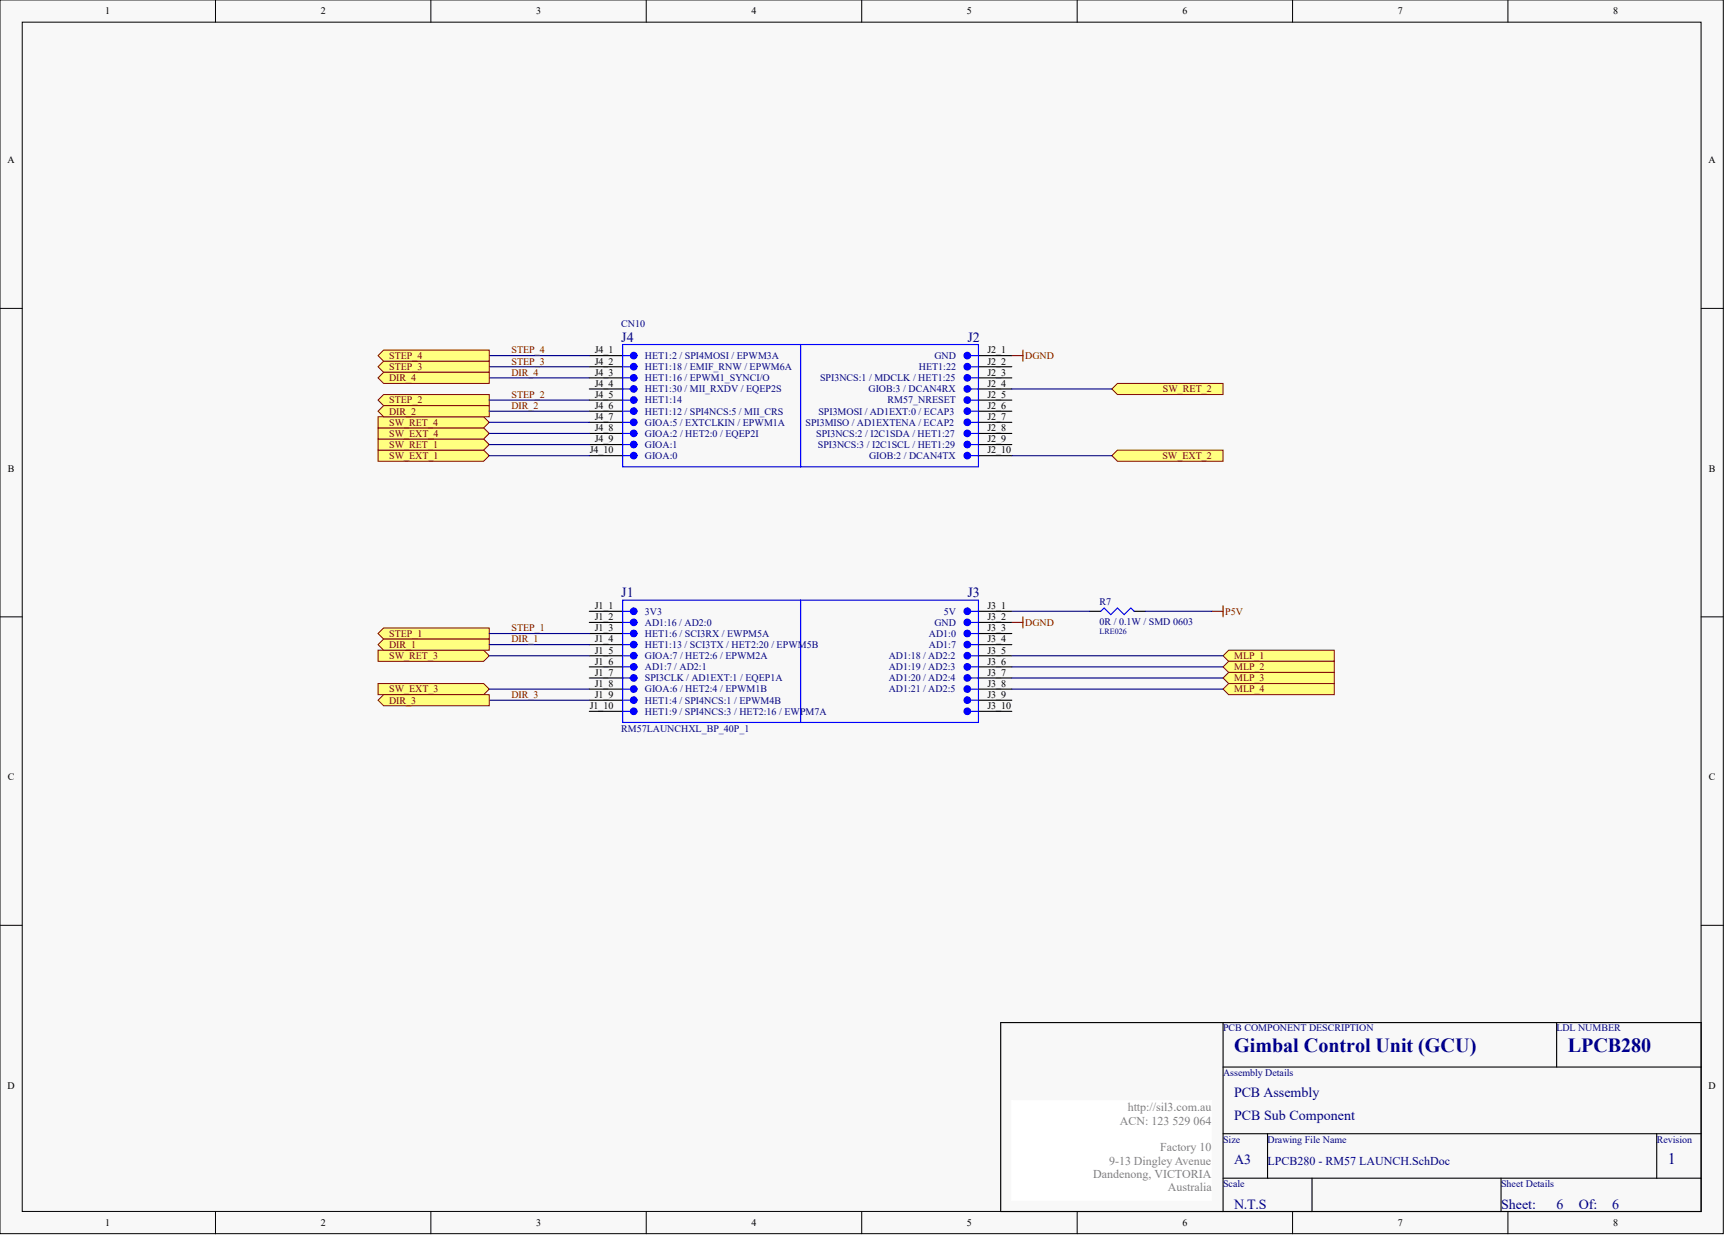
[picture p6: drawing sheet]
<svg xmlns="http://www.w3.org/2000/svg" width="328mm" height="235mm" viewBox="0 0 328 235" stroke-linecap="round" stroke-linejoin="round" font-family="sans-serif">
<defs><g id="words">
<g font-size="3.8" fill="#000080">
<text x="234.6" y="199.9">Gimbal Control Unit (GCU)</text>
<text x="298" y="199.9">LPCB280</text>
</g>
<text font-size="3" fill="#000080" x="317" y="221.2">1</text>
<g font-size="2.7" fill="#000080">
<text x="118.1" y="64.9">J4</text>
<text x="183.9" y="64.9">J2</text>
<text x="118.1" y="113.5">J1</text>
<text x="183.9" y="113.5">J3</text>
<text x="234.6" y="208.6">PCB Assembly</text>
<text x="234.6" y="212.8">PCB Sub Component</text>
<text x="234.6" y="221.3">A3</text>
<text x="234.6" y="229.7">N.T.S</text>
<text x="285.3" y="229.7">Sheet:</text>
<text x="295.9" y="229.7">6</text>
<text x="300.1" y="229.7">Of:</text>
<text x="306.5" y="229.7">6</text>
</g>
<g font-size="2.3" fill="#808080">
<text x="212.9" y="213.8">ACN: 123 529 064</text>
<text x="214.4" y="211.2">http://sil3.com.au</text>
<text x="210.8" y="221.4">9-13 Dingley Avenue</text>
<text x="220.5" y="218.8">Factory 10</text>
<text x="207.8" y="223.9">Dandenong, VICTORIA</text>
<text x="222" y="226.4">Australia</text>
</g>
<text font-size="2.3" fill="#000080" x="240.9" y="221.4">LPCB280 - RM57 LAUNCH.SchDoc</text>
<g font-size="1.9">
<text x="20" y="2.7">1</text>
<text x="61" y="2.7">2</text>
<text x="101.9" y="2.7">3</text>
<text x="142.9" y="2.7">4</text>
<text x="183.8" y="2.7">5</text>
<text x="224.7" y="2.7">6</text>
<text x="265.7" y="2.7">7</text>
<text x="306.6" y="2.7">8</text>
<text x="1.4" y="31">A</text>
<text x="324.8" y="31">A</text>
<text x="113.1" y="67.2">J4_1</text>
<text x="113.1" y="69.3">J4_2</text>
<text x="113.1" y="71.4">J4_3</text>
<text x="187.7" y="67.2">J2_1</text>
<text x="187.7" y="69.3">J2_2</text>
<text x="187.7" y="71.4">J2_3</text>
<text x="113.1" y="73.5">J4_4</text>
<text x="113.1" y="75.6">J4_5</text>
<text x="113.1" y="77.7">J4_6</text>
<text x="187.7" y="73.5">J2_4</text>
<text x="187.7" y="75.6">J2_5</text>
<text x="187.7" y="77.7">J2_6</text>
<text x="113.1" y="79.9">J4_7</text>
<text x="113.1" y="82">J4_8</text>
<text x="187.7" y="79.9">J2_7</text>
<text x="187.7" y="82">J2_8</text>
<text x="1.5" y="89.6">B</text>
<text x="112.1" y="86.2">J4_10</text>
<text x="113.1" y="84.1">J4_9</text>
<text x="187.7" y="84.1">J2_9</text>
<text x="187.7" y="86.2">J2_10</text>
<text x="324.8" y="89.6">B</text>
<text x="113.1" y="115.8">J1_1</text>
<text x="113.1" y="117.9">J1_2</text>
<text x="187.7" y="115.8">J3_1</text>
<text x="187.7" y="117.9">J3_2</text>
<text x="113.1" y="120">J1_3</text>
<text x="113.1" y="122.1">J1_4</text>
<text x="113.1" y="124.2">J1_5</text>
<text x="187.7" y="120">J3_3</text>
<text x="187.7" y="122.1">J3_4</text>
<text x="187.7" y="124.2">J3_5</text>
<text x="113.1" y="126.3">J1_6</text>
<text x="113.1" y="128.5">J1_7</text>
<text x="113.1" y="130.6">J1_8</text>
<text x="187.7" y="126.3">J3_6</text>
<text x="187.7" y="128.5">J3_7</text>
<text x="187.7" y="130.6">J3_8</text>
<text x="112.1" y="134.8">J1_10</text>
<text x="113.1" y="132.7">J1_9</text>
<text x="187.7" y="132.7">J3_9</text>
<text x="187.7" y="134.8">J3_10</text>
<text x="1.5" y="148.3">C</text>
<text x="324.8" y="148.3">C</text>
<text x="1.4" y="206.9">D</text>
<text x="324.8" y="206.9">D</text>
<text x="20" y="233.1">1</text>
<text x="61" y="233.1">2</text>
<text x="101.9" y="233.1">3</text>
<text x="142.9" y="233.1">4</text>
<text x="183.8" y="233.1">5</text>
<text x="224.7" y="233.1">6</text>
<text x="265.7" y="233.1">7</text>
<text x="306.6" y="233.1">8</text>
</g>
<g font-size="1.9" fill="#000080">
<text x="118.1" y="62.1">CN10</text>
<text x="122.6" y="68.2">HET1:2 / SPI4MOSI / EPWM3A</text>
<text x="122.6" y="70.4">HET1:18 / EMIF_RNW / EPWM6A</text>
<text x="174.7" y="70.4">HET1:22</text>
<text x="177.6" y="68.2">GND</text>
<text x="122.6" y="72.5">HET1:16 / EPWM1_SYNCI/O</text>
<text x="122.6" y="74.6">HET1:30 / MII_RXDV / EQEP2S</text>
<text x="122.6" y="76.7">HET1:14</text>
<text x="155.9" y="72.5">SPI3NCS:1 / MDCLK / HET1:25</text>
<text x="165.1" y="74.6">GIOB:3 / DCAN4RX</text>
<text x="168.7" y="76.7">RM57_NRESET</text>
<text x="122.6" y="78.8">HET1:12 / SPI4NCS:5 / MII_CRS</text>
<text x="122.6" y="80.9">GIOA:5 / EXTCLKIN / EPWM1A</text>
<text x="122.6" y="83">GIOA:2 / HET2:0 / EQEP2I</text>
<text x="153.1" y="80.9">SPI3MISO / AD1EXTENA / ECAP2</text>
<text x="155.2" y="83">SPI3NCS:2 / I2C1SDA / HET1:27</text>
<text x="155.6" y="78.8">SPI3MOSI / AD1EXT:0 / ECAP3</text>
<text x="122.6" y="85.1">GIOA:1</text>
<text x="122.6" y="87.3">GIOA:0</text>
<text x="155.5" y="85.1">SPI3NCS:3 / I2C1SCL / HET1:29</text>
<text x="165.2" y="87.3">GIOB:2 / DCAN4TX</text>
<text x="122.6" y="116.8">3V3</text>
<text x="122.6" y="118.9">AD1:16 / AD2:0</text>
<text x="177.6" y="118.9">GND</text>
<text x="179.4" y="116.8">5V</text>
<text x="209" y="114.9">R7</text>
<text x="209" y="118.7">0R / 0.1W / SMD 0603</text>
<text x="122.6" y="121.1">HET1:6 / SCI3RX / EWPM5A</text>
<text x="122.6" y="123.2">HET1:13 / SCI3TX / HET2:20 / EPWM5B</text>
<text x="122.6" y="125.3">GIOA:7 / HET2:6 / EPWM2A</text>
<text x="168.9" y="125.3">AD1:18 / AD2:2</text>
<text x="176.6" y="121.1">AD1:0</text>
<text x="176.6" y="123.2">AD1:7</text>
<text x="122.6" y="127.4">AD1:7 / AD2:1</text>
<text x="122.6" y="129.5">SPI3CLK / AD1EXT:1 / EQEP1A</text>
<text x="122.6" y="131.6">GIOA:6 / HET2:4 / EPWM1B</text>
<text x="168.9" y="127.4">AD1:19 / AD2:3</text>
<text x="168.9" y="129.5">AD1:20 / AD2:4</text>
<text x="168.9" y="131.6">AD1:21 / AD2:5</text>
<text x="122.6" y="133.7">HET1:4 / SPI4NCS:1 / EPWM4B</text>
<text x="122.6" y="135.9">HET1:9 / SPI4NCS:3 / HET2:16 / EWPM7A</text>
<text x="118.1" y="139.2">RM57LAUNCHXL_BP_40P_1</text>
<text x="232.5" y="196.1">PCB COMPONENT DESCRIPTION</text>
<text x="295.9" y="196.1">LDL NUMBER</text>
<text x="232.5" y="204.5">Assembly Details</text>
<text x="232.5" y="217.2">Size</text>
<text x="240.9" y="217.2">Drawing File Name</text>
<text x="314.9" y="217.2">Revision</text>
<text x="232.5" y="225.7">Scale</text>
<text x="285.3" y="225.7">Sheet Details</text>
</g>
<g font-size="1.9" fill="#800000">
<text x="74" y="70.4">STEP_3</text>
<text x="74" y="68.2">STEP_4</text>
<text x="97.2" y="69.3">STEP_3</text>
<text x="97.2" y="67.2">STEP_4</text>
<text x="97.2" y="71.4">DIR_4</text>
<text x="194.9" y="68.2">DGND</text>
<text x="74" y="76.7">STEP_2</text>
<text x="74" y="72.5">DIR_4</text>
<text x="97.2" y="75.6">STEP_2</text>
<text x="97.2" y="77.7">DIR_2</text>
<text x="221.1" y="74.6">SW_RET_2</text>
<text x="74" y="83">SW_EXT_4</text>
<text x="74" y="80.9">SW_RET_4</text>
<text x="74" y="78.8">DIR_2</text>
<text x="74" y="87.3">SW_EXT_1</text>
<text x="74" y="85.1">SW_RET_1</text>
<text x="220.9" y="87.3">SW_EXT_2</text>
<text x="194.9" y="118.9">DGND</text>
<text x="232.9" y="116.8">P5V</text>
<text x="74" y="125.3">SW_RET_3</text>
<text x="74" y="121.1">STEP_1</text>
<text x="74" y="123.2">DIR_1</text>
<text x="97.2" y="120">STEP_1</text>
<text x="97.2" y="122.1">DIR_1</text>
<text x="234.6" y="125.3">MLP_1</text>
<text x="74" y="131.6">SW_EXT_3</text>
<text x="234.6" y="127.4">MLP_2</text>
<text x="234.6" y="129.5">MLP_3</text>
<text x="234.6" y="131.6">MLP_4</text>
<text x="74" y="133.7">DIR_3</text>
<text x="97.2" y="132.7">DIR_3</text>
</g>
<text font-size="1.5" fill="#000080" x="209" y="120.5">LRE026</text>
</g></defs>
<g fill="#f8f8f8" stroke="#000" stroke-width=".19">
<path d="M0 0h327.6v234.5h-327.6z"/>
<path d="M4.2 4.2h319.1v226.1h-319.1z"/>
</g>
<g fill="none" stroke="#000" stroke-width=".19">
<path d="M41 0v4.2M81.9 0v4.2M122.8 0v4.2M163.8 0v4.2M204.8 0v4.2M245.7 0v4.2M286.6 0v4.2M0 58.6h4.2M323.4 58.6h4.2M0 117.3h4.2M323.4 117.3h4.2M0 175.9h4.2"/>
<path d="M323.4 175.9h4.2M41 230.3v4.2M81.9 230.3v4.2M122.8 230.3v4.2M163.8 230.3v4.2M204.8 230.3v4.2M245.7 230.3v4.2M286.6 230.3v4.2"/>
</g>
<g fill="none" stroke="#000" stroke-width=".21">
<path d="M112 67.6h6.4M112 69.7h6.4M112 71.8h6.4M112 73.9h6.4M112 76.1h6.4M112 78.2h6.4M186 67.6h6.3M186 69.7h6.3M186 71.8h6.3M186 73.9h6.3M186 76.1h6.3M186 78.2h6.3"/>
<path d="M112 80.3h6.4M112 82.4h6.4M112 84.5h6.4M112 86.6h6.4M186 80.3h6.3M186 82.4h6.3M186 84.5h6.3M186 86.6h6.3M112 116.2h6.4M112 118.3h6.4M186 116.2h6.3M186 118.3h6.3"/>
<path d="M207.1 116.2h2.1M215.6 116.2h2.1M112 120.4h6.4M112 122.5h6.4M112 124.7h6.4M112 126.8h6.4M112 128.9h6.4M112 131h6.4M112 133.1h6.4M112 135.2h6.4M186 120.4h6.3M186 122.5h6.3"/>
<path d="M186 124.7h6.3M186 126.8h6.3M186 128.9h6.3M186 131h6.3M186 133.1h6.3M186 135.2h6.3M190.2 194.4h133.2v35.9h-133.2zM232.5 194.4v35.9M295.9 194.4v8.4M232.5 202.8h90.9M232.5 215.5h90.9M240.9 215.5v8.5"/>
<path d="M314.9 215.5v8.5M232.5 224h90.9M249.4 224v6.3M285.3 224v6.3"/>
</g>
<path d="M192.3 209.2h38.1v19h-38.1z" fill="#fff" stroke="#fff" stroke-width=".19"/>
<g fill="none" stroke="#00f" stroke-width=".21">
<path d="M118.4 65.5h33.8v23.2h-33.8zM118.4 67.6h1.4M118.4 69.7h1.4M118.4 71.8h1.4M118.4 73.9h1.4M118.4 76.1h1.4M118.4 78.2h1.4M152.2 65.5h33.8v23.2h-33.8zM184.5 67.6h1.5M184.5 69.7h1.5M184.5 71.8h1.5M184.5 73.9h1.5"/>
<path d="M184.5 76.1h1.5M184.5 78.2h1.5M118.4 80.3h1.4M118.4 82.4h1.4M118.4 84.5h1.4M118.4 86.6h1.4M184.5 80.3h1.5M184.5 82.4h1.5M184.5 84.5h1.5M184.5 86.6h1.5M118.4 114.1h33.8v23.2h-33.8zM118.4 116.2h1.4"/>
<path d="M118.4 118.3h1.4M152.2 114.1h33.8v23.2h-33.8zM184.5 116.2h1.5M184.5 118.3h1.5M209.2 116.2l.7-.6 1.2 1.2 1.3-1.2 1.3 1.2 1.2-1.2 .7 .6M118.4 120.4h1.4M118.4 122.5h1.4M118.4 124.7h1.4M118.4 126.8h1.4M118.4 128.9h1.4M118.4 131h1.4M118.4 133.1h1.4"/>
<path d="M118.4 135.2h1.4M184.5 120.4h1.5M184.5 122.5h1.5M184.5 124.7h1.5M184.5 126.8h1.5M184.5 128.9h1.5M184.5 131h1.5M184.5 133.1h1.5M184.5 135.2h1.5"/>
</g>
<g fill="#00f" stroke="#00f" stroke-width=".21">
<circle cx="183.9" cy="67.6" r=".62"/>
<circle cx="183.9" cy="69.7" r=".62"/>
<circle cx="183.9" cy="71.8" r=".62"/>
<circle cx="183.9" cy="73.9" r=".62"/>
<circle cx="183.9" cy="76" r=".62"/>
<circle cx="183.9" cy="78.2" r=".62"/>
<circle cx="183.9" cy="80.3" r=".62"/>
<circle cx="183.9" cy="82.4" r=".62"/>
<circle cx="183.9" cy="84.5" r=".62"/>
<circle cx="183.9" cy="86.6" r=".62"/>
<circle cx="120.5" cy="67.6" r=".62"/>
<circle cx="120.5" cy="69.7" r=".62"/>
<circle cx="120.5" cy="71.8" r=".62"/>
<circle cx="120.5" cy="73.9" r=".62"/>
<circle cx="120.5" cy="76" r=".62"/>
<circle cx="120.5" cy="78.2" r=".62"/>
<circle cx="120.5" cy="80.3" r=".62"/>
<circle cx="120.5" cy="82.4" r=".62"/>
<circle cx="120.5" cy="84.5" r=".62"/>
<circle cx="120.5" cy="86.6" r=".62"/>
<circle cx="183.9" cy="116.2" r=".62"/>
<circle cx="183.9" cy="118.3" r=".62"/>
<circle cx="183.9" cy="120.4" r=".62"/>
<circle cx="183.9" cy="122.5" r=".62"/>
<circle cx="183.9" cy="124.6" r=".62"/>
<circle cx="183.9" cy="126.8" r=".62"/>
<circle cx="183.9" cy="128.9" r=".62"/>
<circle cx="183.9" cy="131" r=".62"/>
<circle cx="183.9" cy="133.1" r=".62"/>
<circle cx="183.9" cy="135.2" r=".62"/>
<circle cx="120.5" cy="116.2" r=".62"/>
<circle cx="120.5" cy="118.3" r=".62"/>
<circle cx="120.5" cy="120.4" r=".62"/>
<circle cx="120.5" cy="122.5" r=".62"/>
<circle cx="120.5" cy="124.6" r=".62"/>
<circle cx="120.5" cy="126.8" r=".62"/>
<circle cx="120.5" cy="128.9" r=".62"/>
<circle cx="120.5" cy="131" r=".62"/>
<circle cx="120.5" cy="133.1" r=".62"/>
<circle cx="120.5" cy="135.2" r=".62"/>
</g>
<path d="M192.3 67.6h2.1M194.4 66.5v2.2M192.3 118.3h2.1M194.4 117.3v2.1M230.4 116.2h2.1M232.5 115.1v2.2" fill="none" stroke="#800000" stroke-width=".21"/>
<path d="M192.3 116.2h14.8M217.7 116.2h12.7" fill="none" stroke="#000080" stroke-width=".21"/>
<path d="M232.5 124.7l1-1.1h20.1v2.1h-20.1z" fill-rule="evenodd" fill="#ffff80" stroke="#800000" stroke-width=".19"/>
<path d="M192.3 124.7h40.2" fill="none" stroke="#000080" stroke-width=".21"/>
<path d="M232.5 126.8l1-1.1h20.1v2.1h-20.1z" fill-rule="evenodd" fill="#ffff80" stroke="#800000" stroke-width=".19"/>
<path d="M192.3 126.8h40.2" fill="none" stroke="#000080" stroke-width=".21"/>
<path d="M232.5 128.9l1-1.1h20.1v2.1h-20.1z" fill-rule="evenodd" fill="#ffff80" stroke="#800000" stroke-width=".19"/>
<path d="M192.3 128.9h40.2" fill="none" stroke="#000080" stroke-width=".21"/>
<path d="M232.5 131l1-1.1h20.1v2.1h-20.1z" fill-rule="evenodd" fill="#ffff80" stroke="#800000" stroke-width=".19"/>
<path d="M192.3 131h40.2" fill="none" stroke="#000080" stroke-width=".21"/>
<g fill="#ffff80" stroke="#800000" stroke-width=".19">
<path d="M71.9 85.6h20l1.1 1-1.1 1.1h-20z" fill-rule="evenodd"/>
<path d="M71.9 83.5h20l1.1 1-1.1 1.1h-20z" fill-rule="evenodd"/>
</g>
<path d="M93 86.6h19M93 84.5h19" fill="none" stroke="#000080" stroke-width=".21"/>
<g fill="#ffff80" stroke="#800000" stroke-width=".19">
<path d="M71.9 81.3h20l1.1 1.1-1.1 1.1h-20z" fill-rule="evenodd"/>
<path d="M71.9 79.2h20l1.1 1.1-1.1 1h-20z" fill-rule="evenodd"/>
</g>
<path d="M93 82.4h19M93 80.3h19" fill="none" stroke="#000080" stroke-width=".21"/>
<g fill="#ffff80" stroke="#800000" stroke-width=".19">
<path d="M71.9 129.9h20l1.1 1.1-1.1 1h-20z" fill-rule="evenodd"/>
<path d="M71.9 123.6h20l1.1 1.1-1.1 1h-20z" fill-rule="evenodd"/>
</g>
<path d="M93 131h19M93 124.7h19" fill="none" stroke="#000080" stroke-width=".21"/>
<g fill="#ffff80" stroke="#800000" stroke-width=".19">
<path d="M211.4 86.6l1-1h20.1v2.1h-20.1z" fill-rule="evenodd"/>
<path d="M211.4 73.9l1-1h20.1v2.1h-20.1z" fill-rule="evenodd"/>
</g>
<path d="M192.3 73.9h19.1M192.3 86.6h19.1" fill="none" stroke="#000080" stroke-width=".21"/>
<g fill="#ffff80" stroke="#800000" stroke-width=".19">
<path d="M71.9 120.4l1-1h20.1v2.1h-20.1z" fill-rule="evenodd"/>
<path d="M71.9 122.5l1-1h20.1v2.1h-20.1z" fill-rule="evenodd"/>
</g>
<path d="M93 69.7h19M93 67.6h19" fill="none" stroke="#000080" stroke-width=".21"/>
<g fill="#ffff80" stroke="#800000" stroke-width=".19">
<path d="M71.9 76.1l1-1.1h20.1v2.1h-20.1z" fill-rule="evenodd"/>
<path d="M71.9 78.2l1-1.1h20.1v2.1h-20.1z" fill-rule="evenodd"/>
</g>
<path d="M93 71.8h19M93 76.1h19" fill="none" stroke="#000080" stroke-width=".21"/>
<path d="M71.9 69.7l1-1h20.1v2.1h-20.1z" fill-rule="evenodd" fill="#ffff80" stroke="#800000" stroke-width=".19"/>
<path d="M93 78.2h19" fill="none" stroke="#000080" stroke-width=".21"/>
<path d="M71.9 71.8l1-1h20.1v2.1h-20.1z" fill-rule="evenodd" fill="#ffff80" stroke="#800000" stroke-width=".19"/>
<path d="M93 133.1h19" fill="none" stroke="#000080" stroke-width=".21"/>
<path d="M71.9 133.1l1-1.1h20.1v2.2h-20.1z" fill-rule="evenodd" fill="#ffff80" stroke="#800000" stroke-width=".19"/>
<path d="M93 120.4h19" fill="none" stroke="#000080" stroke-width=".21"/>
<path d="M71.9 67.6l1-1.1h20.1v2.2h-20.1z" fill-rule="evenodd" fill="#ffff80" stroke="#800000" stroke-width=".19"/>
<path d="M93 122.5h19" fill="none" stroke="#000080" stroke-width=".21"/>
<use href="#words"/>
</svg>
